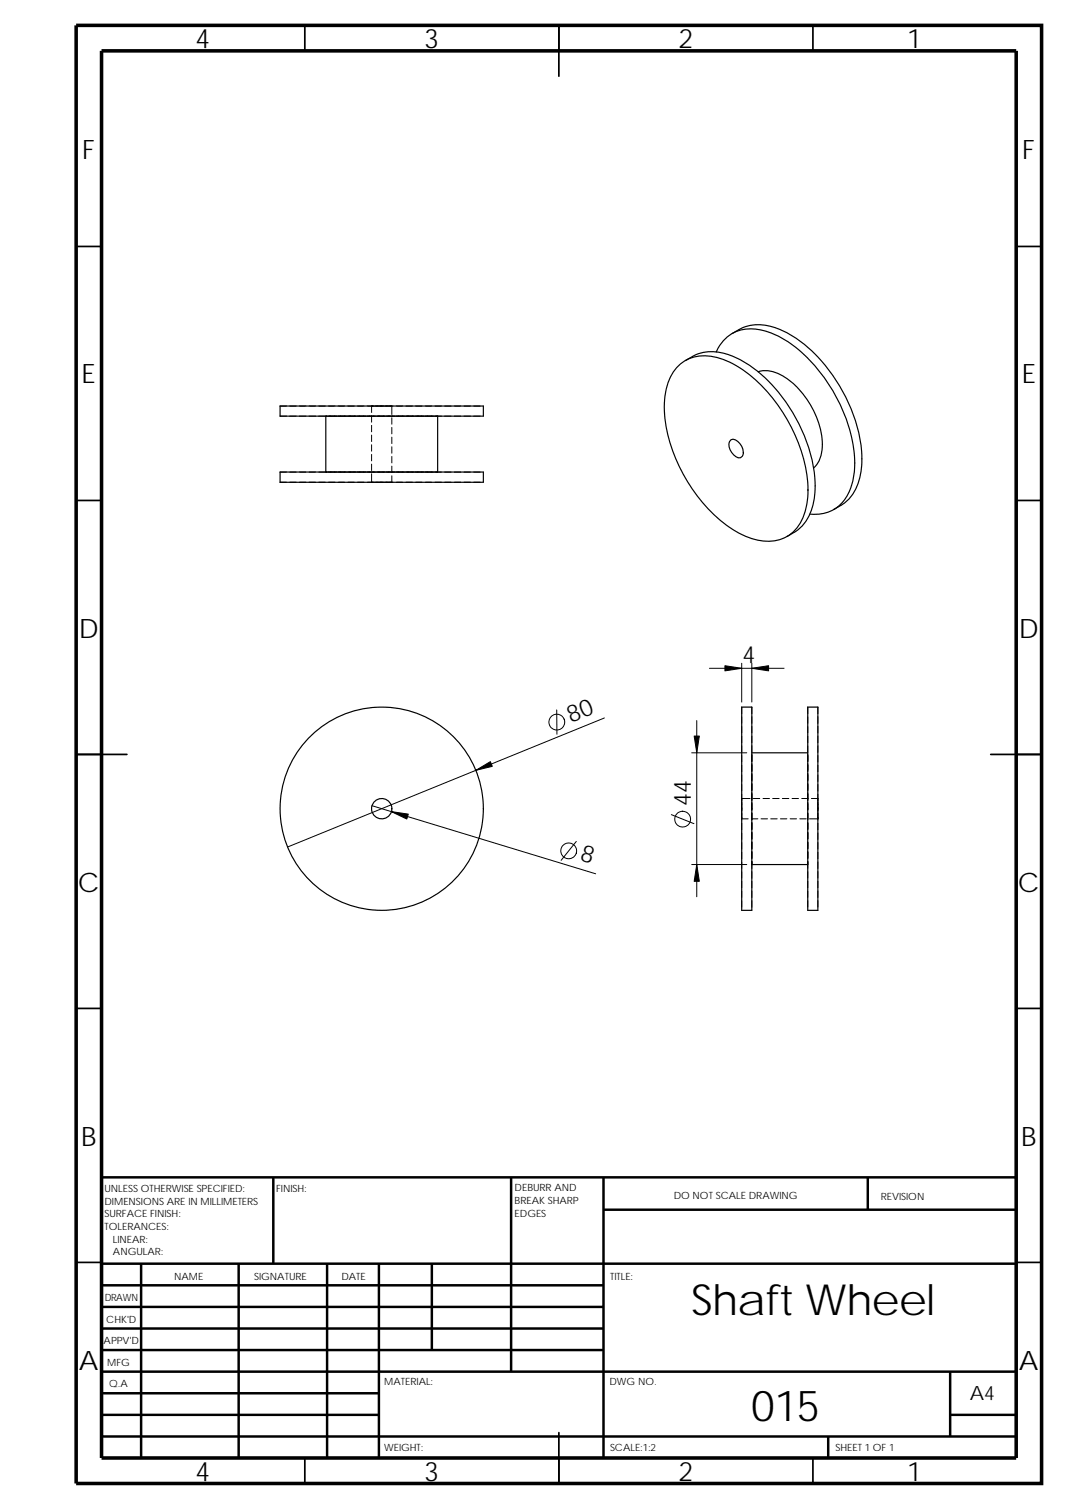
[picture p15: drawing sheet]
<svg xmlns="http://www.w3.org/2000/svg" width="210mm" height="297mm" viewBox="0 0 210 297" stroke-linecap="round" stroke-linejoin="round" font-family="sans-serif">
<defs><g id="words">
<g font-size="8.4">
<text x="136" y="258.8">Shaft Wheel</text>
<text x="147.8" y="279.7">015</text>
</g>
<g font-size="5.3">
<text x="38.5" y="9.5">4</text>
<text x="83.5" y="9.5">3</text>
<text x="133.5" y="9.5">2</text>
<text x="178.5" y="9.5">1</text>
<text x="16.2" y="31.2">F</text>
<text x="201.2" y="31.2">F</text>
<text x="16.1" y="75.5">E</text>
<text x="201.1" y="75.5">E</text>
<text x="15.5" y="125.5">D</text>
<text x="200.5" y="125.5">D</text>
<text x="15.3" y="175.5">C</text>
<text x="200.3" y="175.5">C</text>
<text x="16" y="225.5">B</text>
<text x="201" y="225.5">B</text>
<text x="15.5" y="269.7">A</text>
<text x="200.5" y="269.7">A</text>
<text x="38.5" y="291.5">4</text>
<text x="83.5" y="291.5">3</text>
<text x="133.5" y="291.5">2</text>
<text x="178.5" y="291.5">1</text>
</g>
<g font-size="4.7">
<text x="146.1" y="130.5">4</text>
<text x="112.4" y="142.3" transform="rotate(-22 112.4 142.3)">80</text>
<text x="136" y="158.7" transform="rotate(-90 136 158.7)">44</text>
<text x="114" y="169.4" transform="rotate(17 114 169.4)">8</text>
</g>
<text font-size="3.9" x="190.8" y="275.5">A4</text>
<g font-size="2">
<text x="20.6" y="234.6">UNLESS OTHERWISE SPECIFIED:</text>
<text x="20.6" y="237.1">DIMENSIONS ARE IN MILLIMETERS</text>
<text x="20.6" y="239.6">SURFACE FINISH:</text>
<text x="54.4" y="234.6">FINISH:</text>
<text x="101.3" y="239.5">EDGES</text>
<text x="101.3" y="234.5">DEBURR AND</text>
<text x="101.3" y="237">BREAK SHARP</text>
<text x="132.6" y="236">DO NOT SCALE DRAWING</text>
<text x="173.3" y="236.2">REVISION</text>
<text x="20.6" y="242.1">TOLERANCES:</text>
<text x="22.2" y="244.6">LINEAR:</text>
<text x="22.2" y="247.1">ANGULAR:</text>
<text x="50" y="252">SIGNATURE</text>
<text x="67.2" y="252">DATE</text>
<text x="120.1" y="252">TITLE:</text>
<text x="20.6" y="256.2">DRAWN</text>
<text x="34.3" y="252">NAME</text>
<text x="20.9" y="260.4">CHK'D</text>
<text x="20.4" y="264.5">APPV'D</text>
<text x="21.1" y="268.8">MFG</text>
<text x="21.5" y="273">Q.A</text>
<text x="75.6" y="272.5">MATERIAL:</text>
<text x="119.9" y="272.5">DWG NO.</text>
<text x="75.6" y="285.6">WEIGHT:</text>
<text x="120.1" y="285.6">SCALE:1:2</text>
<text x="164.4" y="285.6">SHEET 1 OF 1</text>
</g>
</g></defs>
<g fill="none" stroke="#000" stroke-width=".34">
<path d="M60 5v5M110 5v10M160 5v5M15 48.5h5M200 48.5h5M15 98.5h5M200 98.5h5M25 148.5h-10M195 148.5h10M15 198.5h5M200 198.5h5M15 248.5h5"/>
<path d="M200 248.5h5M60 287v5M110 282v10M160 287v5"/>
</g>
<g fill="none" stroke="#000" stroke-width=".49">
<path d="M53.8 231.8v17M100.6 231.8v38.2M118.8 238.1h81.2M118.8 231.8v55.2M170.8 231.8v6.3M200 231.8h-180v55.2M20 253h98.8M20 248.8h180M20 257.3h98.8M27.8 248.8v38.2M47 248.8v38.2M64.4 248.8v38.2"/>
<path d="M74.6 248.8v38.2M85 248.8v16.9M20 270h180M20 278.5h54.6M20 265.7h98.8M20 261.5h98.8M20 274.3h54.6M187 278.5h13M187 270v12.8M20 282.8h180M163 282.8v4.2"/>
</g>
<path d="M15 5h190v287h-190zM20 10h180v277h-180z" fill="none" stroke="#000" stroke-width=".7" stroke-linecap="butt"/>
<g fill="none" stroke="#000" stroke-width=".23">
<path d="M55.1 79.9h40v2h-40zM133.8 71.7a8.4 8.4 0 0 1 9.1-.7 27.3 27.3 0 0 1 12.4 12.3 25.9 25.9 0 0 1 3.6 15.3 8.9 8.9 0 0 1-4.5 7.2 10.3 10.3 0 0 1-9.5-1.2 31.3 31.3 0 0 1-14.2-24.5 11.2 11.2 0 0 1 3.1-8.4zM134.9 71a8.9 8.9 0 0 1 9.2-.9 27.6 27.6 0 0 1 13.1 13.2 25.6 25.6 0 0 1 3 15 8.9 8.9 0 0 1-5.3 7.3M140.9 69.3a7.3 7.3 0 0 1 8.5-4.4 20.1 20.1 0 0 1 11.1 7.3 30.6 30.6 0 0 1 7.7 19.7 10.4 10.4 0 0 1-3.3 7.8 7.5 7.5 0 0 1-5.5 1.5M144.1 65.7a8.9 8.9 0 0 1 9.2-.9 27.7 27.7 0 0 1 13.1 13.2 25.5 25.5 0 0 1 3 14.9 8.9 8.9 0 0 1-5.3 7.4M149.2 73.2a6.2 6.2 0 0 1 5.6 1.3 17.1 17.1 0 0 1 7 13.5 5.6 5.6 0 0 1-1.7 4.1M55.1 92.9h40v2h-40zM64.1 81.9v11M86.1 81.9v11M143.7 86.7a1.17 1.17 0 0 1 1.7 .4 2.13 2.13 0 0 1 .5 2.9 1.39 1.39 0 0 1-1.7-.7 2.17 2.17 0 0 1-.5-2.6zM146 139.2h2v40h-2zM159 139.2h2v40h-2z"/>
<path d="M148 148.2h11M148 170.2h11"/>
<circle cx="75.1" cy="159.2" r="2"/>
<circle cx="75.1" cy="159.2" r="20"/>
</g>
<g fill="none" stroke="#000" stroke-width=".2">
<path d="M55.1 79.9h1.3M57 79.9h1.3M58.9 79.9h1.3M60.8 79.9h1.3M62.7 79.9h1.3M64.6 79.9h1.3M66.5 79.9h1.3M68.5 79.9h1.2M70.4 79.9h1.2M72.3 79.9h1.2M73.1 79.9v1.3M73.3 79.9h-.2h1.1"/>
<path d="M73.9 79.9h1.3M74.2 79.9h1.2M74.9 79.9h1.2M75.8 79.9h1.3M76.1 79.9h1.2M76.8 79.9h.3M77.1 79.9v1.7M78 79.9h1.2M79.9 79.9h1.3M81.8 79.9h1.3M83.7 79.9h1.3M85.6 79.9h1.3"/>
<path d="M87.5 79.9h1.3M89.4 79.9h1.3M91.3 79.9h1.3M93.2 79.9h1.3M55.1 92.9h1.3M55.1 81.9h1.3M56.4 94.9h-1.3M57 92.9h1.3M57 81.9h1.3M57 94.9h1.3M58.9 92.9h1.3M58.9 81.9h1.3"/>
<path d="M58.9 94.9h1.3M60.8 92.9h1.3M60.8 81.9h1.3M60.8 94.9h1.3M62.7 92.9h1.3M62.7 81.9h1.3M62.7 94.9h1.3M64.3 92.9h-.2h1.1M64.6 92.9h1.3M64.6 81.9h1.3M64.6 94.9h1.3M65 92.9h1.2"/>
<path d="M65 81.9h1.2M65.2 81.9h-1.1h.2M65.8 92.9h1.3M65.8 81.9h1.3M66.5 92.9h1.3M66.5 81.9h1.3M66.5 94.9h1.3M66.9 92.9h1.2M66.9 81.9h1.2M67.7 92.9h1.3M67.7 81.9h1.3M68.5 92.9h1.2"/>
<path d="M68.5 81.9h1.2M68.5 94.9h1.2M68.8 92.9h1.2M68.8 81.9h1.2M69.6 92.9h1.3M69.6 81.9h1.3M70.4 92.9h1.2M70.4 81.9h1.2M70.4 94.9h1.2M70.7 92.9h1.2M70.7 81.9h1.2M71.5 92.9h1.3"/>
<path d="M71.5 81.9h1.3M72.3 92.9h1.2M72.3 81.9h1.2M72.3 94.9h1.2M72.6 92.9h1.3M72.6 81.9h1.3M73.1 93.3v1.6M73.1 81.8v1.3M73.1 83.7v1.3M73.1 85.6v1.3M73.1 87.5v1.3M73.1 89.5v1.2"/>
<path d="M73.1 91.4v1.2M73.3 94.9h-.2h1.1M73.4 92.9h1.3M73.4 81.9h1.3M73.9 94.9h1.3M74.2 92.9h1.2M74.2 81.9h1.2M74.2 94.9h1.2M74.5 92.9h1.3M74.5 81.9h1.3M74.9 94.9h1.2M75.3 92.9h1.3"/>
<path d="M75.3 81.9h1.3M75.8 94.9h1.3M76.1 92.9h1.2M76.1 81.9h1.2M76.1 94.9h1.2M76.4 92.9h1.3M76.4 81.9h1.3M76.8 94.9h.3M77.1 82.2v1.3M77.1 84.1v1.3M77.1 86v1.3M77.1 87.9v1.3"/>
<path d="M77.1 89.9v1.2M77.1 91.8v1.2M77.1 93.7v1.2M77.2 92.9h1.3M77.2 81.9h1.3M78 92.9h1.2M78 81.9h1.2M78 94.9h1.2M78.3 92.9h1.3M78.3 81.9h1.3M79.1 92.9h1.3M79.1 81.9h1.3"/>
<path d="M79.9 92.9h1.3M79.9 81.9h1.3M79.9 94.9h1.3M80.2 92.9h1.3M80.2 81.9h1.3M81 92.9h1.3M81 81.9h1.3M81.8 92.9h1.3M81.8 81.9h1.3M81.8 94.9h1.3M82.1 92.9h1.3M82.1 81.9h1.3"/>
<path d="M83 92.9h1.2M83 81.9h1.2M83.7 92.9h1.3M83.7 81.9h1.3M83.7 94.9h1.3M84 92.9h1.3M84 81.9h1.3M84.9 92.9h1.2h-.2M84.9 81.9h1.2h-.2M85.6 92.9h1.3M85.6 81.9h1.3M85.6 94.9h1.3"/>
<path d="M87.5 92.9h1.3M87.5 81.9h1.3M87.5 94.9h1.3M89.4 92.9h1.3M89.4 81.9h1.3M89.4 94.9h1.3M91.3 92.9h1.3M91.3 81.9h1.3M91.3 94.9h1.3M93.2 92.9h1.3M93.2 81.9h1.3M93.2 94.9h1.3"/>
<path d="M109.6 139.7v4.8M139.6 131.6h14.7M146 130.6v7.6M146 139.2v1.3M148 130.6v7.6M148 139.2v1.3M159 139.2v1.3M161 139.2v1.3M73.2 158.6l44 13.4M118.9 141.3l-62.3 25.4M136.1 148.2h10.9M137.1 141.8v34.7"/>
<path d="M146 141.1v1.3M146 143v1.3M146 144.9v1.3M146 146.8v1.3M146 148.7v1.3M146 150.6v1.3M146 152.5v1.3M146 154.4v1.3M146 156.3v1.3M146 158.2v1.3M146 157.9v1.7M146 157.3v-.1v1.1"/>
<path d="M146 159v1.3M146 157.2h1.6M148 141.1v1.3M148 143v1.3M148 144.9v1.3M148 146.8v1.3M148 148.7v1.3M148 150.6v1.3M148 152.5v1.3M148 154.4v1.3M148 156.3v1.3M148 158.2v1.3"/>
<path d="M148 157.9v1.5M148 156v1.3M148 154.1v1.3M148 152.2v1.3M148 150.3v1.3M148 148.4v1.3M148 148.6v1.3M148 150.5v1.3M148 152.4v1.3M148 154.3v1.3M148 156.2v1.3M148 158.1v1.3"/>
<path d="M148 160v1.3M148.3 157.2h1.2M150.2 157.2h1.2M152.1 157.2h1.2M154 157.2h1.2M155.9 157.2h1.2M157.8 157.2h1.2M159 141.1v1.3M159 143v1.3M159 144.9v1.3M159 146.8v1.3M159 148.7v1.3"/>
<path d="M159 150.6v1.3M159 152.5v1.3M159 154.4v1.3M159 156.3v1.3M159 158.2v1.3M159 160v1.3M159 157.9v1.5M159 156v1.3M159 154.1v1.3M159 152.2v1.3M159 150.3v1.3M159 148.4v1.3"/>
<path d="M159 148.6v1.3M159 150.5v1.3M159 152.4v1.3M159 154.3v1.3M159 156.2v1.3M159 158.1v1.3M159.7 157.2h1.3M161 141.1v1.3M161 143v1.3M161 144.9v1.3M161 146.8v1.3M161 148.7v1.3"/>
<path d="M161 150.6v1.3M161 152.5v1.3M161 154.4v1.3M161 156.3v1.3M161 158.2v1.3M161 157.9v1.7M161 157.3v-.1v1.1M161 159v1.3M113.4 165.6l-3 3.8M132.1 160.4l4.5 1.7M136.1 170.2h10.9M146 160.1v1.3"/>
<path d="M146 162.1v1.2M146 164v1.2M146 165.9v1.2M146 167.8v1.2M146 169.7v1.2M146 171.6v1.2M146 173.5v1.3M146 175.4v1.3M146 177.3v1.3M146 160.2v1v-.3M146 161.2h1.2M147.9 161.2h1.2"/>
<path d="M148 160.1v1.3M148 162.1v1.2M148 164v1.2M148 165.9v1.2M148 167.8v1.2M148 169.7v1.2M148 171.6v1.2M148 173.5v1.3M148 175.4v1.3M148 177.3v1.3M148 161.9v1.3v-1.3M148 165.1v-1.2v1.2"/>
<path d="M148 165.8v1.2M148 167.7v1.2M148 169.5v.7v-.6M148 167.6v1.3M148 165.7v1.3M149.8 161.2h1.2M151.7 161.2h1.3M153.6 161.2h1.3M155.5 161.2h1.3M157.4 161.2h1.3M159 160.1v1.3M159 162.1v1.2"/>
<path d="M159 164v1.2M159 165.9v1.2M159 167.8v1.2M159 169.7v1.2M159 171.6v1.2M159 173.5v1.3M159 175.4v1.3M159 177.3v1.3M159 161.9v1.3v-1.3M159 165.1v-1.2v1.2M159 167.7v1.2M159 169.5v.7v-.6"/>
<path d="M159 167.6v1.3M159 165.7v1.3M159 165.8v1.2M159.3 161.2h1.7M161 160.1v1.3M161 162.1v1.2M161 164v1.2M161 165.9v1.2M161 167.8v1.2M161 169.7v1.2M161 171.6v1.2M161 173.5v1.3"/>
<path d="M161 175.4v1.3M161 177.3v1.3M161 160.2v1v-.3"/>
<circle cx="109.6" cy="142.1" r="1.55"/>
<circle cx="111.9" cy="167.5" r="1.56"/>
<circle cx="134.3" cy="161.2" r="1.56"/>
</g>
<g fill="#000" stroke="#000" stroke-width=".2">
<path d="M142.7 131l3.3 .6-3.3 .5z" fill-rule="evenodd"/>
<path d="M148 131.6l3.3-.6v1.1z" fill-rule="evenodd"/>
<path d="M77 159.8l3.3 .5-.2 .9z" fill-rule="evenodd"/>
<path d="M93.6 151.6l2.9-1.7 .4 1z" fill-rule="evenodd"/>
<path d="M136.6 144.9h1l-.5 3.3z" fill-rule="evenodd"/>
<path d="M137.1 170.2l.5 3.3h-1z" fill-rule="evenodd"/>
</g>
<use href="#words"/>
</svg>
